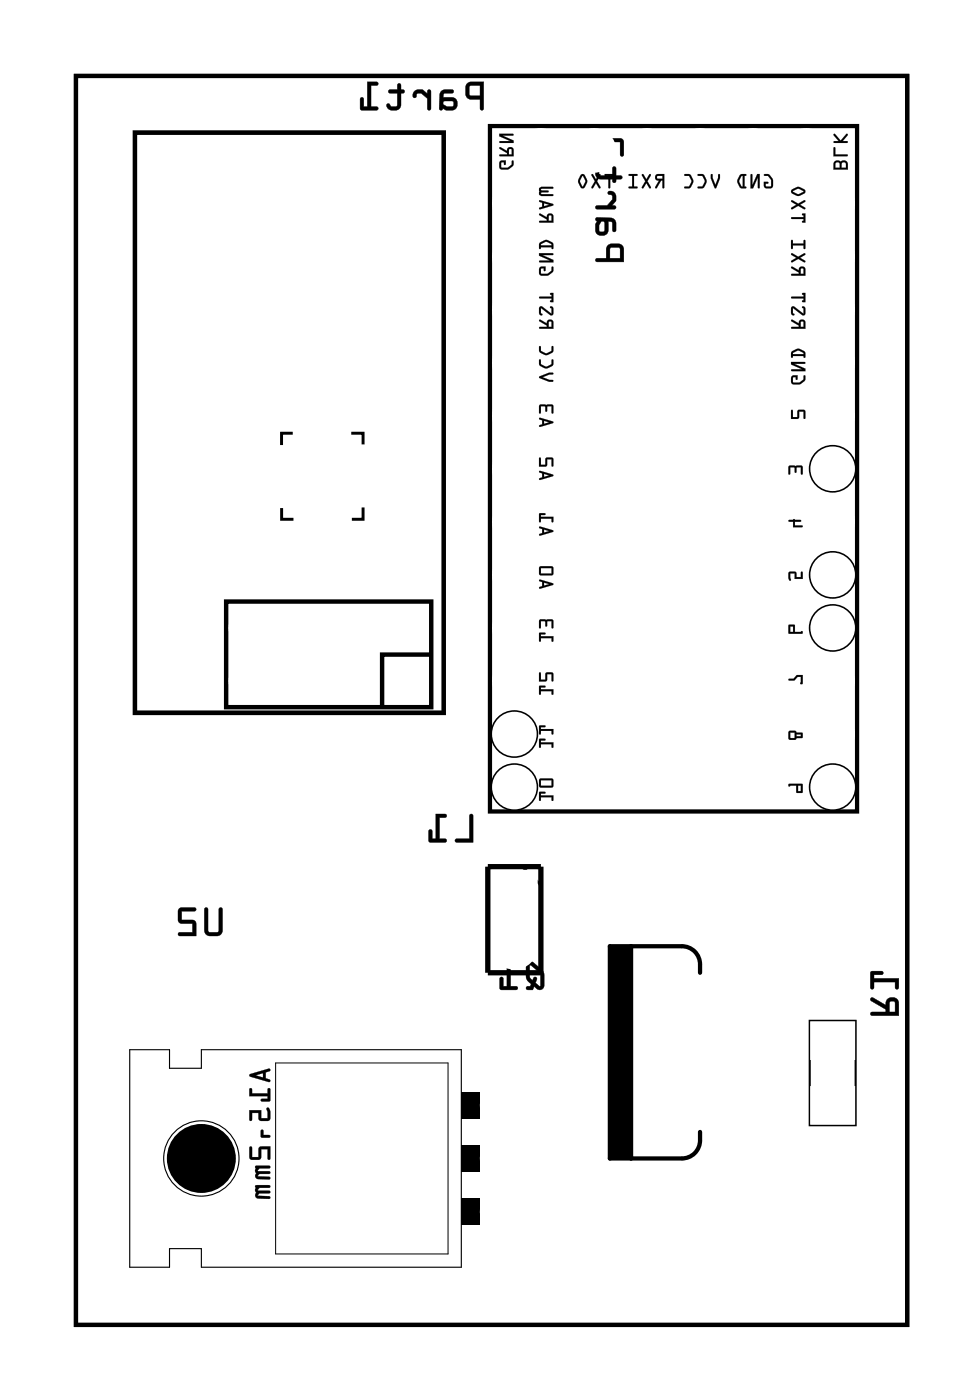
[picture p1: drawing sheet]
<svg xmlns="http://www.w3.org/2000/svg" width="47mm" height="67mm" viewBox="0 0 47 67" stroke-linecap="round" stroke-linejoin="round" font-family="sans-serif">
<path d="M3.6 3.6h39.8v59.8h-39.8zM23.5 6h17.5v32.9h-17.5zM30.2 45.3v10.2M33.5 46.6a.97 .97 0 0 0-.9-1.3h-3.4v10.2h3.4a.96 .96 0 0 0 .9-1.3" fill="none" stroke="#000" stroke-width=".2"/>
<g fill="#000">
<path d="M37.8 22.3h.6v.4h-.1v-.3h-.2v.2l-.1-.2h-.2v.3zM37.8 27.4h.3v.2h.2l.1-.2v.3h-.4v-.2h-.2l.1 .3h-.1zM37.9 19.6h.1v.4h.2v-.4h.3l.1 .4h-.1v-.3h-.2l-.1 .3-.3 .1zM37.8 24.9h.5v.1h-.2v.2h.3h-.4v-.2h-.2zM37.8 32.5h.2l.1-.2h.3v.4h-.1v-.3h-.1l-.2 .2h-.2zM22.1 57.4h.9v1.2h-.9zM22.1 54.8h.9v1.3h-.9zM22.1 52.3h.9v1.3h-.9zM29.2 45.3h1v10.2h-1z"/>
<path d="M6.4 6.2h15v28h-15zM6.6 6.5v27.5h14.5v-27.5z"/>
<path d="M22.4 4l-.1 .2v.4l.2 .1 .5 .1v.4l.1 .1 .1-1.4zM22.5 4.1h.5v.5h-.5zM21.1 4.4l-.1 .8 .6 .1a.31 .31 0 0 0 .3-.3 .31 .31 0 0 0-.3-.3h-.4v-.1l.1-.1h.4v-.2zM21.2 4.9l.5-.1v.3h-.3l-.2-.1zM19.8 4.4v.2a.1 .1 0 0 0 .1 .1 .1 .1 0 0 0 0-.1l.3-.1 .3 .2v.5l.1 .1v-1h-.1v.2l-.3-.2zM18.6 4.3v.2h.4v.5l-.2 .1-.2-.1h-.1a.35 .35 0 0 0 .4 .3 .35 .35 0 0 0 .3-.3v-.5l.2-.1-.2-.1v-.3h-.2v.3zM17.6 3.9v1.2h-.2v-.4h-.1l-.1 .5 .9 .1v-.2h-.3v-1h.3v-.1z"/>
<path d="M22.4 4l-.1 .2v.4l.2 .2h.5v.4a.1 .1 0 0 0 .1 .1 .1 .1 0 0 0 .1-.1v-1.3h-.6zM22.4 4l.8-.1-.1 1.4-.1-.1v-.4l-.5-.1-.2-.1zM22.5 4.1h.5v.5h-.5zM22.5 4.1v.5h.5v-.5zM21.1 4.4l-.1 .8a.09 .09 0 0 0 .1 .1 .09 .09 0 0 0 .1-.1l.4 .1a.32 .32 0 0 0 .3-.3 .32 .32 0 0 0-.3-.3h-.4l.1-.2h.3a.1 .1 0 0 0 .1-.1 .1 .1 0 0 0-.1-.1zM21.1 4.4l.6-.1v.2h-.4l-.1 .1v.1h.4a.31 .31 0 0 1 .3 .3 .31 .31 0 0 1-.3 .3l-.6-.1zM21.2 4.9h.5v.1l-.3 .1-.2-.1zM21.2 4.9v.1l.2 .1h.3v-.3zM19.8 4.4v.2a.11 .11 0 0 0 .1 .1 .11 .11 0 0 0 .1-.2h.2l.3 .2-.1 .5a.1 .1 0 0 0 .1 .1 .1 .1 0 0 0 .1-.1v-.8a.1 .1 0 0 0-.1-.1 .1 .1 0 0 0-.1 .1l.1 .1-.3-.2zM19.8 4.4l.4-.1 .3 .2v-.2h.1v.9h-.1v-.5l-.3-.2h-.2l-.2 .2zM18.6 4.3v.2h.4v.5l-.2 .1-.2-.1h-.1a.21 .21 0 0 0 0 .2 .21 .21 0 0 0 .3 .1h.2l.2-.2v-.6h.1a.1 .1 0 0 0 .1-.1 .1 .1 0 0 0-.1-.1h-.1v-.2a.1 .1 0 0 0-.1-.1 .1 .1 0 0 0-.1 .1v.2zM18.6 4.3h.4v-.2l.2-.1v.3l.2 .1-.2 .1v.5a.37 .37 0 0 1-.3 .3 .37 .37 0 0 1-.4-.2l.1-.1 .2 .1h.2v-.1v-.5h-.4zM17.6 3.9v1.2h-.2v-.4a.1 .1 0 0 0-.1 0 .1 .1 0 0 0-.1 0l.1 .6h.7a.1 .1 0 0 0 .1-.1 .1 .1 0 0 0-.1-.1h-.2v-1h.2a.1 .1 0 0 0 .1-.1 .1 .1 0 0 0-.1-.1zM17.6 3.9l.5 .1v.1h-.3v1h.3v.2l-.8-.1v-.5h.1v.4h.2z"/>
<path d="M23.9 7.7v.3l.1 .1a.43 .43 0 0 0 .6-.4h-.1v.2l-.2 .1h-.3v-.2h.1l.1 .1v-.2zM23.9 7.1l.4 .2-.4 .1v.1h.7v-.3a.16 .16 0 0 0-.2-.2 .16 .16 0 0 0-.1 .2zM24.4 7.1l.1 .1v.2h-.1zM23.9 6.4v.1l.5 .3h-.5h.7v-.1l-.5-.2h.4l.1-.1z"/>
<path d="M23.9 7.7v.3l.1 .1h.3l.3-.2-.1-.2v.2l-.2 .1h-.3v-.2h.1l.1 .1v-.2zM23.9 7.7h.3v.2l-.1-.1h-.1v.2h.3l.2-.1v-.2l.1 .2-.3 .2h-.3l-.1-.1zM23.9 7.1l.4 .2-.4 .1v.1h.7v-.3a.16 .16 0 0 0-.2-.2 .16 .16 0 0 0-.1 .2zM23.9 7.1l.4 .1a.16 .16 0 0 1 .1-.2 .16 .16 0 0 1 .2 .2v.3h-.7v-.1h.4v-.1zM24.4 7.1l.1 .1v.2h-.1zM24.4 7.1v.3h.1v-.2zM23.9 6.4v.1l.5 .3h-.5h.7v-.1l-.5-.2h.4l.1-.1zM23.9 6.4h.7l-.1 .1h-.4l.5 .2v.1h-.7h.5l-.5-.3z"/>
<path d="M25.8 10.2l.4 .3-.4 .1 .1 .1h.6v-.3a.16 .16 0 0 0-.2-.2 .16 .16 0 0 0-.1 .2zM26.3 10.3h.1v.3h-.1zM25.8 9.6l.2 .1v.2h-.2v.1l.7-.2zM26 9.7l.3 .1-.3 .1zM25.8 9v.3l.1 .1h.6l-.6-.1 .4-.1-.4-.1v-.1h.6v-.1z"/>
<path d="M25.8 10.2l.4 .3-.4 .1 .1 .1h.6v-.3a.16 .16 0 0 0-.2-.2 .16 .16 0 0 0-.1 .2zM25.8 10.2l.4 .2a.16 .16 0 0 1 .1-.2 .16 .16 0 0 1 .2 .2v.3h-.6l-.1-.1h.4v-.1zM26.3 10.3h.1v.3h-.1zM26.3 10.3v.3h.1v-.3zM25.8 9.6l.2 .1v.2h-.2v.1l.7-.2zM25.8 9.6l.7 .2-.6 .2h-.1l.2-.1v-.2zM26 9.7l.3 .1-.3 .1zM26 9.7v.2l.3-.1zM25.8 9v.3l.1 .1h.6v-.1h-.6l.4-.1-.4-.1v-.1h.6v-.1zM25.8 9h.7h-.6v.1l.4 .1-.4 .1 .6 .1h-.6l-.1-.1z"/>
<path d="M25.8 15.3l.4 .3-.4 .1h.1h.6v-.3a.16 .16 0 0 0-.2-.1 .16 .16 0 0 0-.1 .2zM26.3 15.4h.1v.3h-.1zM25.8 14.7v.3l.1 .1h.1l-.1-.3 .5 .3 .1-.1-.1-.3h-.1l.1 .3-.5-.3zM25.8 14.2l.1 .1h.5l-.1 .1 .2 .1v-.5l-.2 .1 .1 .1z"/>
<path d="M25.8 15.3l.4 .3-.4 .1h.1h.6v-.3a.16 .16 0 0 0-.2-.1 .16 .16 0 0 0-.1 .2zM25.8 15.3l.4 .2a.16 .16 0 0 1 .1-.2 .16 .16 0 0 1 .2 .1v.3h-.6h-.1h.4v-.1zM26.3 15.4h.1v.3h-.1zM26.3 15.4v.3h.1v-.3zM25.8 14.7v.3l.1 .1h.1l-.1-.3 .5 .3 .1-.1-.1-.3h-.1l.1 .3-.4-.3zM25.8 14.7h.1l.5 .3-.1-.3h.1l.1 .3-.2 .1-.4-.4 .1 .4h-.1zM25.8 14.2l.1 .1h.5l-.1 .1 .2 .1v-.5l-.2 .1 .1 .1zM25.8 14.2h.6l-.1-.1 .2-.1v.5l-.2-.1 .1-.1h-.5z"/>
<path d="M25.8 12.8v.3l.1 .1a.43 .43 0 0 0 .6-.4h-.1v.2l-.2 .1h-.3v-.2l.1-.1 .1 .2v-.2zM25.8 12.1v.1l.5 .3h-.4l-.1 .1h.7v-.2l-.5-.2h.5v-.1zM25.9 11.6v.3v-.1h.5l.1 .1v-.3a.4 .4 0 0 0-.6 0zM25.9 11.7l.3-.1 .2 .1z"/>
<path d="M25.8 12.8v.3l.1 .1h.3l.3-.2v-.2l-.1 .2-.2 .1h-.3v-.2l.1-.1 .1 .2v-.2zM25.8 12.8h.3v.2l-.1-.2-.1 .1v.2h.3l.2-.1 .1-.2v.2l-.3 .2h-.3l-.1-.1zM25.8 12.1v.1l.5 .3h-.4l-.1 .1h.7v-.2l-.5-.2h.5v-.1zM25.8 12.1h.7v.1h-.5l.5 .2v.2h-.7l.1-.1h.4l-.5-.3zM25.8 11.6v.3l.1-.1 .6 .1v-.3l-.3-.1zM25.9 11.6l.3-.1 .3 .1v.3l-.6-.1-.1 .1zM25.9 11.7l.3-.1 .2 .1zM25.9 11.7v.1h.5l-.2-.2z"/>
<path d="M25.8 18l.5 .3h.2l-.5-.2 .5-.2v-.1zM25.8 17.2a.31 .31 0 0 0 .4 .4l.3-.1v-.3h-.1v.2l-.2 .2-.3-.2v-.2zM25.8 16.6a.31 .31 0 0 0 .4 .4l.3-.2v-.2h-.1v.2l-.2 .1-.3-.1v-.2z"/>
<path d="M25.8 18l.5 .3h.2l-.5-.2 .5-.2v-.1zM25.8 18l.7-.2v.1l-.5 .2 .5 .2h-.2l-.5-.2zM25.8 17.2v.3l.3 .1h.1l.3-.1v-.3l-.1 .2-.2 .1-.3-.1v-.2zM25.8 17.2l.1 .2 .3 .2 .2-.2v-.2h.1l-.1 .3-.3 .1a.3 .3 0 0 1-.3-.4zM25.8 16.6v.2l.3 .2h.1l.3-.2v-.2l-.1 .2-.2 .1-.3-.1v-.2zM25.8 16.6l.1 .2 .3 .1 .2-.1v-.2h.1l-.1 .3-.3 .1a.3 .3 0 0 1-.3-.4z"/>
<path d="M29.1 11.7l-.1 .7h-.4l-.1 .1h1.4l-.1-.8h-.2zM29.2 11.9h.5v.5h-.5zM28.5 10.4l.1 .2-.1 .4a.31 .31 0 0 0 .3 .3 .31 .31 0 0 0 .3-.3v-.4h.1l.1 .1v.4h.2l-.1-.6-.2-.1zM28.8 10.6l.1 .1v.3v.1l-.2-.1zM29.1 9.2v.1l.2 .1v.1l-.2 .3h-.5l-.1 .2h.9l.1-.1-.2-.1 .2-.2a.33 .33 0 0 0 0-.3 .33 .33 0 0 0-.3-.1zM28.6 8l-.1 .3 .2 .3h.6l.1 .2 .1-.2 .3-.1-.1-.1h-.2l-.1-.4h-.1v.4h-.5l-.1-.3 .1-.2h-.1zM28.5 6.6v.9l.7-.1 .1-.6h.4v.6h.2v-.6l-.1-.2-.6 .1-.1 .6h-.4v-.6z"/>
<path d="M29.1 11.7l-.1 .7h-.4a.1 .1 0 0 0-.1 .1 .1 .1 0 0 0 .1 0h1.3v-.6l-.1-.2h-.2zM29.1 11.8l.2-.1 .5 .1 .1 .7h-1.4l.1-.1h.4zM29.2 11.9h.5v.5h-.5zM29.2 11.9v.5h.5v-.5zM28.5 10.4l.1 .2-.1 .4a.32 .32 0 0 0 .3 .3 .32 .32 0 0 0 .3-.3v-.4l.2 .1v.3a.1 .1 0 0 0 .1 .1 .1 .1 0 0 0 .1-.1v-.4l-.2-.2zM28.5 10.4h.7l.2 .1 .1 .5h-.2v-.3l-.1-.1h-.1v.4a.31 .31 0 0 1-.3 .3 .31 .31 0 0 1-.3-.3l.1-.4zM28.8 10.6l.1 .1v.3v.1l-.2-.1v-.2zM28.8 10.6l-.1 .2v.2l.2 .1h.1v-.4zM29.1 9.2v.1l.2 .1v.1l-.2 .3h-.5a.1 .1 0 0 0-.1 .1 .1 .1 0 0 0 .1 .1h.8a.1 .1 0 0 0 .1-.1 .1 .1 0 0 0-.1-.1h-.1l.2-.2a.33 .33 0 0 0 0-.3 .33 .33 0 0 0-.4-.2zM29.1 9.2h.1a.33 .33 0 0 1 .3 .4l-.2 .2 .2 .1-.1 .1h-.9l.1-.1 .5-.1 .2-.2v-.2l-.2-.1zM28.6 8l-.1 .3 .1 .2 .2 .1h.5v.1a.1 .1 0 0 0 .1 .1 .1 .1 0 0 0 .1-.1v-.1h.2a.1 .1 0 0 0 .1-.1 .1 .1 0 0 0-.1-.1h-.2v-.3a.1 .1 0 0 0-.1-.1 .1 .1 0 0 0-.1 .1v.3h-.5l-.1-.3 .1-.2h-.1zM28.6 8l.1-.1h.1l-.1 .2v.3h.1h.5v-.4h.1l.1 .4h.2l.1 .1-.3 .1-.1 .1-.1-.1h-.6l-.2-.3zM28.5 6.6v.9l.7-.1 .1-.6h.4v.6a.1 .1 0 0 0 .1 .1 .1 .1 0 0 0 .1-.1v-.6l-.1-.2-.7 .1v.6h-.4v-.6zM28.5 6.7h.2v.6h.4l.1-.6 .6-.1 .1 .2v.6h-.2v-.6h-.4l-.1 .6-.7 .1z"/>
<path d="M29 8.3v.2l.1-.1 .1 .6v-.6l.2 .1v-.2zM28.3 8.3l.2 .4-.2 .3h.1l.1-.2 .2 .2-.1-.3 .1-.3-.2 .2zM27.8 8.4l-.1 .3 .1 .3h.1l.2-.4-.1-.2zM27.9 8.4l.1 .3-.1 .2-.1-.2z"/>
<path d="M28.9 8.3l.1 .2 .1-.1v.6h.1v-.6l.2 .1v-.2zM29 8.3h.4v.2l-.2-.1v.6l-.1-.6-.1 .1zM28.3 8.3l.2 .4-.2 .3h.1l.1-.2 .2 .2-.1-.3 .2-.3h-.1l-.2 .2zM28.3 8.3l.2 .3 .2-.2-.1 .3 .1 .3-.2-.2-.1 .2h-.1l.2-.3zM27.8 8.4l-.1 .3 .1 .3h.1l.2-.4-.1-.2zM27.8 8.4h.2l.1 .2-.2 .4h-.1l-.1-.3zM27.9 8.4l.1 .3-.1 .2-.1-.2zM27.9 8.4l-.1 .3 .1 .2 .1-.2z"/>
<path d="M31.4 8.4a.16 .16 0 0 0 0 .2 .16 .16 0 0 0 .1 0l-.1 .4 .3-.4 .1 .4v-.7zM31.5 8.4h.2v.2h-.2zM30.7 8.3l.2 .4-.2 .3h.1l.1-.2 .2 .2-.1-.3 .2-.3h-.1l-.2 .2zM30.1 8.3l.2 .1v.5l-.2 .1h.4v-.1h-.1v-.5h.1z"/>
<path d="M31.4 8.4a.16 .16 0 0 0 0 .2 .16 .16 0 0 0 .1 0l-.1 .4 .3-.4 .1 .4v-.7zM31.4 8.4l.4-.1v.7l-.1-.4-.3 .4 .2-.4a.16 .16 0 0 1-.2 0 .16 .16 0 0 1 0-.2zM31.5 8.4h.2v.2l-.2-.1zM31.5 8.4v.2h.2v-.2zM30.7 8.3l.2 .4-.2 .3h.1l.1-.2 .2 .2-.1-.3 .2-.3h-.1l-.2 .2zM30.7 8.3l.2 .3 .2-.2h.1l-.2 .3 .1 .3-.2-.2-.1 .2h-.1l.2-.3zM30.1 8.3v.1h.2v.5l-.2 .1h.4v-.1h-.1v-.5h.1zM30.1 8.3l.4 .1h-.2v.5h.2v.1h-.4l.2-.1v-.5z"/>
<path d="M34 8.3v.2l.3 .5 .2-.6h-.1l-.1 .5-.2-.5zM33.4 8.3v.1h.2l.1 .3-.1 .2h-.2v.1a.31 .31 0 0 0 .4-.3l-.1-.3zM32.8 8.3v.1h.2l.1 .3-.1 .2h-.2v.1a.31 .31 0 0 0 .4-.3l-.2-.3z"/>
<path d="M34 8.3v.2l.3 .5 .2-.6h-.1l-.1 .5-.2-.5zM34 8.3l.3 .6 .1-.5h.1l-.2 .6-.3-.5zM33.4 8.3v.1h.2l.1 .3-.1 .2-.2 .1h.2l.2-.4-.1-.3zM33.4 8.3l.3 .1 .1 .3a.3 .3 0 0 1-.4 .3v-.1h.2l.1-.2-.1-.3zM32.8 8.3v.1h.2l.1 .3-.1 .2-.2 .1h.2l.2-.4-.2-.3zM32.8 8.3l.3 .1 .1 .3a.3 .3 0 0 1-.4 .3v-.1h.2l.1-.2-.1-.3z"/>
<path d="M36.6 8.3l.2 .1 .1 .2v.3h-.2v-.1l.1-.1h-.2v.3h.3l.1-.1a.43 .43 0 0 0-.4-.6zM35.9 8.3v.7h.2l.2-.5v.5l.1-.7h-.1l-.3 .6v-.5zM35.4 8.4a.41 .41 0 0 0 0 .6h.3l-.1-.1v-.5h.1zM35.5 8.4l.1 .5-.2-.2z"/>
<path d="M36.6 8.3l.3 .3v.3h-.2v-.1l.1-.1h-.2v.2l.3 .1 .1-.1v-.3l-.2-.3zM36.6 8.3h.2l.2 .3-.1 .4-.3-.1v-.2h.2l-.1 .1v.1h.2v-.3zM35.9 8.3v.7h.2l.2-.5v.5l.1-.7h-.1l-.3 .6v-.5zM35.9 8.3l.1 .1v.5l.3-.6h.1l-.1 .7v-.5l-.2 .5h-.2zM35.4 8.4l-.1 .4 .2 .2h.2l-.1-.6h.1zM35.4 8.4h.3h-.1l.1 .6h-.2l-.2-.2zM35.5 8.4l.1 .5-.2-.2zM35.5 8.4l-.1 .3 .2 .2v-.5z"/>
<path d="M37.9 15.3l.3 .3-.3 .1h.7v-.3a.16 .16 0 0 0-.2-.1 .16 .16 0 0 0-.2 .2zM38.3 15.4h.2v.3h-.2zM37.9 14.7v.3v.1h.1v-.3l.4 .3 .2-.1-.1-.3h-.1l.1 .3-.5-.3zM37.9 14.2v.1h.6l-.1 .1 .2 .1v-.5l-.2 .1 .1 .1z"/>
<path d="M37.9 15.3l.3 .3-.3 .1h.7v-.3a.16 .16 0 0 0-.2-.1 .16 .16 0 0 0-.2 .2zM37.9 15.3l.4 .2a.16 .16 0 0 1 .1-.2 .16 .16 0 0 1 .2 .1v.3h-.7h.4v-.1zM38.4 15.4h.1v.3h-.2zM38.3 15.4v.3h.2v-.3zM37.9 14.7v.3v.1h.1v-.3l.4 .3 .2-.1-.1-.3h-.1l.1 .3-.5-.3zM37.9 14.7h.1l.5 .3-.1-.3h.1v.3l-.1 .1-.4-.4v.4h-.1zM37.9 14.2v.1h.6l-.1 .1 .2 .1v-.5l-.2 .1 .1 .1zM37.9 14.2h.6l-.1-.1 .2-.1v.5l-.2-.1 .1-.1h-.6z"/>
<path d="M37.9 12.8l.3 .2-.3 .1v.1h.7v-.3a.16 .16 0 0 0-.2-.1 .16 .16 0 0 0-.2 .1zM38.3 12.9h.2v.2h-.2zM37.9 12.1l.2 .2-.2 .2v.1l.3-.2 .4 .1-.3-.2 .2-.1v-.1l-.3 .2zM37.9 11.5v.4l.1-.2h.5v.2h.1l-.1-.4v.2h-.5z"/>
<path d="M37.9 12.8l.3 .2-.3 .1v.1h.7v-.3a.16 .16 0 0 0-.2-.1 .16 .16 0 0 0-.2 .1zM37.9 12.8l.4 .2a.16 .16 0 0 1 .1-.2 .16 .16 0 0 1 .2 .1v.3h-.7v-.1h.4v-.1zM38.4 12.9h.1v.2h-.2zM38.3 12.9v.2h.2v-.2zM37.9 12.1l.2 .2-.2 .2v.1l.3-.2 .4 .1-.3-.2 .2-.1v-.1l-.3 .2zM37.9 12.1l.3 .2 .3-.2v.1l-.2 .1 .3 .2-.4-.1-.3 .2v-.1l.2-.2zM37.9 11.5v.4l.1-.2h.5v.2h.1l-.1-.4v.2h-.5v-.2zM37.9 11.5l.1 .2h.5v-.2l.1 .4h-.1v-.2h-.5l-.1 .2z"/>
<path d="M37.9 18v.3l.1 .1a.43 .43 0 0 0 .6-.4h-.1v.2l-.2 .1h-.3v-.2h.1l.1 .1v-.2zM37.9 17.3v.1l.5 .3h-.5v.1h.7v-.1l-.6-.3h.5v-.1zM37.9 16.8v.3l.1-.1h.5v.1v-.2a.4 .4 0 0 0-.6-.1zM38 16.9l.2-.1 .3 .2z"/>
<path d="M37.9 18v.3l.1 .1h.3l.3-.2-.1-.2v.2l-.2 .1h-.3v-.2h.1l.1 .1v-.2zM37.9 18h.3v.2l-.1-.1h-.1v.2h.3l.2-.1v-.2v.2l-.2 .2h-.3l-.1-.1zM37.9 17.3v.2l.5 .2h-.5v.1h.7v-.2l-.6-.2h.5v-.1zM37.9 17.3h.6v.1h-.5l.6 .3v.1h-.7v-.1h.5l-.5-.3zM37.9 16.8v.3l.1-.1 .6 .1-.1-.2-.2-.2zM37.9 16.8l.4-.1 .2 .2 .1 .2-.6-.1-.1 .1zM38 16.9l.2-.1 .3 .2zM38 16.9v.1h.5l-.3-.2z"/>
<path d="M37.9 10.4v.1h.6l-.1 .1 .2 .1v-.5h-.2l.1 .2zM37.9 9.6l.2 .2-.2 .1v.1l.3-.1 .4 .1-.3-.2 .2-.1v-.1l-.3 .2zM37.9 9.1v.2l.3 .1 .4-.2-.1-.1-.2-.1zM38 9.2l.2-.2 .3 .2-.3 .1z"/>
<path d="M37.9 10.4v.1h.6l-.1 .1 .2 .1v-.5h-.2l.1 .2zM37.9 10.4h.6l-.1-.1 .2-.1v.5l-.2-.1 .1-.1h-.6zM37.9 9.6l.2 .2-.2 .1v.1l.3-.1 .4 .1-.3-.2 .2-.1v-.1l-.3 .2zM37.9 9.6l.3 .2 .3-.2v.1l-.2 .1 .3 .2-.4-.2-.3 .2v-.1l.2-.1zM37.9 9.1v.2l.3 .1 .4-.2-.1-.1-.2-.2zM37.9 9.1l.4-.1 .2 .1 .1 .1-.4 .2-.3-.2zM38 9.1l.2-.1 .3 .2-.3 .1zM38 9.1l.2 .2 .3-.1-.3-.2z"/>
<path d="M40 7.7l-.1 .4h.7v-.3l-.1-.1zM40 7.8h.2v.2h-.2zM40.3 7.8h.2v.2h-.2zM39.9 7.1v.4h.7l-.6-.1v-.3zM39.9 6.4l.3 .4h-.3h.7h-.3l.3-.4-.4 .3z"/>
<path d="M40 7.7l-.1 .4h.7v-.3l-.1-.1zM40 7.7h.2a.2 .2 0 0 1 .3 0 .2 .2 0 0 1 .1 .2v.2h-.7zM40 7.8h.2v.2h-.2zM40 7.8v.2h.2v-.2zM40.3 7.8h.2v.2h-.2zM40.3 7.8v.2h.2v-.2zM39.9 7.1v.4h.7l-.1-.1h-.5v-.3zM39.9 7.1h.1v.3l.6 .1h-.7zM39.9 6.4l.3 .4h-.3h.7h-.3l.3-.4-.4 .3zM39.9 6.4l.3 .3 .4-.3-.3 .4h.3h-.7h.3z"/>
<path d="M3.6 3.6v59.8h39.8v-59.8zM3.6 3.6h39.8v59.8h-39.8z"/>
<path d="M25.8 20l.2 .1v.2l-.2 .1 .7-.2zM26 20.1l.3 .1-.3 .1zM25.8 19.4v.4l.1-.3h.2l.1 .2v-.2h.2v.3h.1l-.1-.4z"/>
<path d="M25.8 22.6l.2 .1v.2h-.2v.1l.7-.2zM26 22.7l.3 .1h-.3zM25.8 21.9v.4h.4v-.3h.2v.3h.1l-.1-.4h-.3v.4h-.2v-.4z"/>
<path d="M25.8 25.2l.2 .1v.2l-.2 .1 .7-.2zM26 25.4h.3l-.3 .1zM25.8 24.6v.4l.1-.2h.5v.2h.1v-.3h-.6l.2-.1z"/>
<path d="M25.8 27.8l.2 .1v.2h-.2v.1l.7-.2zM26 27.9l.3 .1h-.3zM25.8 27.1l.1 .4h.6l-.1-.4zM25.9 27.2h.5v.3h-.5z"/>
<path d="M25.8 30.3v.4l.1-.1h.5v.1h.1v-.2h-.6v-.1l.2-.1zM25.8 29.7v.4l.1-.4 .2 .1 .1 .2v-.2l.2-.1v.4h.1l-.1-.4z"/>
<path d="M25.8 30.3v.4l.1-.1h.5v.1h.1v-.2h-.6v-.1l.2-.1zM25.8 30.3h.3l-.2 .1v.1h.6v.2h-.1v-.2h-.5l-.1 .2zM25.8 29.7v.4l.1-.4 .2 .1 .1 .2v-.2l.2-.1v.4h.1l-.1-.4zM25.8 29.7h.6l.1 .4h-.1v-.4h-.2v.3l-.1-.3h-.2l-.1 .4z"/>
<path d="M25.8 32.8v.5l.1-.2h.5v.1h.1v-.2h-.6v-.1h.2zM25.8 32.2v.4h.4v-.3h.2v.3h.1l-.1-.4h-.3v.3h-.2v-.3z"/>
<path d="M25.8 32.8v.5l.1-.2h.5v.1h.1v-.2h-.6v-.1h.2zM25.8 32.8l.3 .1h-.2v.1h.6v.2h-.1v-.1h-.5l-.1 .2zM25.8 32.2v.4h.4v-.3h.2v.3h.1l-.1-.4h-.3v.3h-.2v-.3zM25.8 32.2h.1v.3h.2v-.3h.3l.1 .4h-.1v-.3h-.2v.3h-.4z"/>
<path d="M25.8 35.4v.4l.1-.2h.5v.2h.1v-.3h-.6l.2-.1zM25.8 34.7v.5l.1-.2h.5v.1h.1v-.2h-.6v-.1h.2z"/>
<path d="M25.8 35.4v.4l.1-.2h.5v.2h.1v-.3h-.6l.2-.1zM25.8 35.4h.3l-.2 .1h.6v.3h-.1v-.2h-.5l-.1 .2zM25.8 34.7v.5l.1-.2h.5v.1h.1v-.2h-.6v-.1h.2zM25.8 34.7l.3 .1h-.2v.1h.6v.2h-.1v-.1h-.5l-.1 .2z"/>
<path d="M25.8 37.9v.4l.1-.1h.5v.1h.1v-.2h-.6v-.1l.2-.1zM25.8 37.3l.1 .4h.6l-.1-.4zM25.9 37.4h.5v.2h-.5z"/>
<path d="M25.8 37.9v.4l.1-.1h.5v.1h.1v-.2h-.6v-.1l.2-.1zM25.8 37.9h.3l-.2 .1v.1h.6v.2h-.1v-.1h-.5l-.1 .1zM25.8 37.3l.1 .4h.6l-.1-.4zM25.8 37.3h.6l.1 .4h-.6zM25.9 37.4h.5v.2h-.5zM25.9 37.4v.2h.5v-.2z"/>
<path d="M25.8 20l.2 .1v.2l-.2 .1 .7-.2zM25.8 20l.7 .2-.6 .2h-.1l.2-.1v-.2zM26 20.1l.3 .1-.3 .1zM26 20.1v.2l.3-.1zM25.8 19.4v.4l.1-.3h.2l.1 .2v-.2h.2v.3h.1l-.1-.4zM25.8 19.4h.6l.1 .4h-.1v-.4l-.2 .1v.2l-.1-.2-.2-.1-.1 .4z"/>
<path d="M25.8 22.5l.2 .2v.2h-.2v.1l.7-.2zM25.8 22.6l.7 .2-.6 .2-.1-.1h.2v-.2zM26 22.7l.3 .1h-.3zM26 22.7v.1h.3zM25.8 21.9v.4h.4v-.3h.2v.3h.1l-.1-.4h-.3v.4h-.2v-.4zM25.8 21.9h.1v.4h.2v-.4h.3l.1 .4h-.1v-.3h-.2v.3h-.4z"/>
<path d="M25.8 25.2l.2 .1v.2l-.2 .1 .7-.2zM25.8 25.2l.7 .2-.6 .2h-.1l.2-.1v-.2zM26 25.4h.3l-.3 .1zM26 25.3v.2l.3-.1zM25.8 24.6v.4l.1-.2h.5v.2h.1v-.3h-.6l.2-.1zM25.8 24.6h.3l-.2 .1h.6v.3h-.1v-.2h-.5l-.1 .2z"/>
<path d="M25.8 27.8l.2 .1v.2h-.2v.1l.7-.2zM25.8 27.8l.7 .2-.6 .2-.1-.1h.2v-.2zM26 27.9l.3 .1h-.3zM26 27.9v.1h.3zM25.8 27.1l.1 .4h.6l-.1-.4zM25.8 27.1h.6l.1 .4h-.6zM25.9 27.2h.5v.3h-.5zM25.9 27.2v.3h.5v-.3z"/>
<path d="M37.8 29.9v.4h.6v-.1l-.3 .1-.1-.4zM37.8 30h.2v.3h-.2z"/>
<path d="M37.8 29.9v.4h.6v-.1l-.3 .1-.1-.4zM37.8 29.9h.2l.1 .4 .3-.1v.1h-.6zM37.8 30h.2v.3h-.2zM37.8 30v.3h.2v-.3z"/>
<path d="M37.8 22.3v.4v-.3h.2l.1 .2 .1-.2h.1v.3h.1v-.4zM37.8 22.3h.6v.4l-.1-.3h-.2v.2l-.1-.2h-.2v.3z"/>
<path d="M37.8 27.4v.4h.1l-.1-.3h.2v.2h.4v-.3l-.1 .2h-.2v-.2zM37.8 27.4h.3v.2h.2l.1-.2v.3h-.4v-.2h-.2l.1 .3h-.1z"/>
<path d="M37.8 35v.4l.6-.1v-.2zM37.8 35.1h.2v.2h-.2zM38.1 35.2h.2h-.2z"/>
<path d="M37.8 35v.4l.6-.1v-.2zM37.8 35l.6 .1v.2l-.6 .1zM37.8 35.1h.2v.2h-.2zM37.8 35.1v.2h.2v-.2zM38.1 35.2h.2h-.2zM38.1 35.2v.1h.2v-.1z"/>
<path d="M37.9 19.6v.5l.3-.1 .1-.3h.2v.3h.1l-.1-.4h-.3v.4h-.2v-.4zM37.9 19.6h.1v.4h.2v-.4h.3l.1 .4h-.1v-.3h-.2l-.1 .3-.3 .1z"/>
<path d="M37.8 24.9v.1h.2v.2h.4h-.3v-.2h.2v-.1zM37.8 24.9h.5v.1h-.2v.2h.3h-.4v-.2z"/>
<path d="M37.8 37.5v.2l.3-.1v.4l.3-.1v-.4zM38.2 37.6h.1v.3h-.1z"/>
<path d="M37.8 37.5v.2l.3-.1v.4l.3-.1v-.4zM37.8 37.5h.6v.4l-.3 .1v-.4l-.3 .1zM38.2 37.6h.1v.3h-.1zM38.2 37.6v.3h.1v-.3z"/>
<path d="M37.8 32.5v.1h.2l.2-.2h.1v.3h.1v-.4h-.3l-.1 .2zM37.8 32.5h.2l.1-.2h.3v.4h-.1v-.3h-.1l-.2 .2z"/>
<path d="M9.8 43.5v1.1l.1 .2h.6l.2-.3-.1-1h-.1v1.1h-.5v-.1v-1zM8.6 43.5l-.1 .6 .2 .1h.5v.4h-.6l-.1 .2h.9l-.1-.7-.6-.1v-.4h.6l.1-.1z"/>
<path d="M9.8 43.5v1l.1 .2 .1 .1h.5l.1-.1 .1-1.2a.1 .1 0 0 0-.1-.1 .1 .1 0 0 0-.1 .1v1.1h-.5v-.1v-1zM9.8 43.5h.1l.1 1v.1h.5v-1.1h.1v1l-.1 .3h-.5l-.2-.2zM8.6 43.5v.7h.6v.4h-.6a.1 .1 0 0 0-.1 .1 .1 .1 0 0 0 .1 .1h.8l-.1-.7-.6-.1v-.4h.6a.1 .1 0 0 0 .1-.1 .1 .1 0 0 0-.1-.1zM8.6 43.5h.8l-.1 .1h-.6v.5h.6l.1 .7h-.9l.1-.2h.6v-.4h-.5l-.2-.1z"/>
<path d="M11.9 51.4l.1 .2 .9 .2-.2-.2v-.3h.2v-.1zM12 51.4l.9-.2v.1h-.2v.3l.2 .2-.9-.3zM12.2 51.5l.4-.1v.2zM12.2 51.5l.4 .1v-.2zM12 52.1l-.1 .4h.9v.1h-.3v.1h.4v-.6h-.1v.3h-.7v-.3zM12 52.1h.1v.3h.7v-.3h.1v.6h-.4v-.1h.3v-.1h-.9zM11.9 53.1l.1 .6 .1-.1v-.3h.3l.1 .4h.3l.1-.1v-.6l-.1 .1v.4h-.3v-.4zM11.9 53.2h.6v.3h.3v-.4a.11 .11 0 0 1 .1 0 .11 .11 0 0 1 0 .1v.5h-.4l-.1-.4h-.3l-.1 .4zM12.5 54.1v.4h.4v-.2h-.3v-.2zM12.5 54.1h.1v.2l.3 .1h-.4zM12 54.9l-.1 .5 .1 .1h.5v-.5h.3v.5h.1v-.6h-.5v.5h-.3v-.5zM12 54.9h.1v.5h.3v-.5h.5v.6h-.1v-.5h-.3v.5h-.5l-.1-.1zM12.2 55.8l.1 .4a.15 .15 0 0 0-.1 .1 .15 .15 0 0 0 .2 .2h.5v-.2h-.6l.1-.1h.5v-.1l-.6-.1 .1-.1h.5v-.1zM12.2 55.8l.7 .1h-.5l-.1 .1 .6 .1v.1h-.5l-.1 .1h.6v.1h-.5a.15 .15 0 0 1-.2-.1 .15 .15 0 0 1 .1-.1zM12.2 56.8l.1 .3a.15 .15 0 0 0-.1 .2 .15 .15 0 0 0 .2 .1h.5v-.1l-.6-.1 .1-.1h.5v-.1h-.6l.1-.1h.5v-.1zM12.2 56.8h.7v.1h-.5l-.1 .1h.6v.1h-.5l-.1 .1 .6 .1v.1h-.5a.15 .15 0 0 1-.2-.1 .15 .15 0 0 1 .1-.2z"/>
<path d="M12 51.4v.1l.9 .3-.2-.2v-.3h.2v-.1zM12.2 51.5l.4-.1v.2zM12 52.1l-.1 .4h.9v.1h-.3v.1h.4v-.6h-.1v.3h-.7v-.3zM11.9 53.2l.1 .5 .1-.4h.3l.1 .4h.4v-.5a.11 .11 0 0 0 0-.1 .11 .11 0 0 0-.1 0v.4h-.3v-.3zM12.5 54.1v.4h.4v-.2h-.3v-.2zM12 54.9l-.1 .5 .1 .1h.5v-.5h.3v.5h.1v-.6h-.5v.5h-.3v-.5zM12.2 55.8l.1 .6 .6 .1v-.2h-.6l.1-.1h.5v-.1l-.6-.1 .1-.1h.5v-.1zM12.2 56.8l.1 .5 .6 .1v-.1l-.6-.1 .1-.1h.5v-.1h-.6l.1-.1h.5v-.1z"/>
<path d="M22.5 39v1.2h-.7v.1h.9v-1.2zM20.9 39v1.2h-.2v-.4l-.1-.1-.1 .6h.8v-.1h-.3v-1.1h.3l.1-.1z"/>
<path d="M22.5 39v1.2l-.6-.1a.1 .1 0 0 0-.1 .1 .1 .1 0 0 0 .1 .1h.8v-1.2zM22.5 39l.1 .1 .1 1.2h-.9v-.1h.7zM20.9 39v1.2h-.2v-.4a.1 .1 0 0 0-.1-.1 .1 .1 0 0 0-.1 .1v.5h.8a.1 .1 0 0 0 .1-.1 .1 .1 0 0 0-.1-.1l-.3 .1v-1.1l.3 .1a.1 .1 0 0 0 .1-.1 .1 .1 0 0 0-.1-.1zM20.9 39h.5l-.1 .1h-.3v1.1h.3v.1h-.8l.1-.6 .1 .1v.4h.2z"/>
<path d="M25.2 46.1v.7l.2 .3-.2 .2 .3 .1 .1-.2 .2 .2 .2-.1a.91 .91 0 0 0-.6-1.3zM25.4 46.2l.5 .4v.6l-.3-.1 .1-.2a.11 .11 0 0 0-.1-.1 .11 .11 0 0 0-.1 .1l-.1-.1zM24.3 46v1.2h-.2v-.4h-.1l-.1 .5 .8 .1v-.2h-.3v-1h.3l.1-.1z"/>
<path d="M25.2 46.1v.7l.2 .3v.1h-.1a.1 .1 0 0 0-.1 .1 .1 .1 0 0 0 .1 .1h.2l.1-.2 .2 .2 .2-.1a.92 .92 0 0 0-.5-1.2l-.1-.1zM25.3 46.1h.2l.4 .3a.97 .97 0 0 1 .1 .9l-.2 .1-.2-.2-.1 .2-.3-.1 .2-.2-.2-.3zM25.4 46.2l.5 .4-.1 .6-.2-.1 .1-.2a.11 .11 0 0 0-.1-.1 .11 .11 0 0 0-.1 .1l-.1-.1zM25.4 46.2v.5a.14 .14 0 0 0 0 .2 .14 .14 0 0 0 .2-.1l.1 .1-.1 .2 .3 .1v-.6zM24.3 46v1.2h-.2v-.3a.1 .1 0 0 0-.1-.1 .1 .1 0 0 0-.1 .1v.5h.8a.1 .1 0 0 0 .1-.1 .1 .1 0 0 0-.1-.1h-.3v-1h.3a.1 .1 0 0 0 .1-.1 .1 .1 0 0 0-.1-.1zM24.3 46l.5 .1-.1 .1h-.3v1h.3v.2l-.8-.1 .1-.5h.1v.4h.2z"/>
<path d="M41.7 47.8v.1l.7 .4v.1l-.7 .1v.1h.1h1.2v-.6a.31 .31 0 0 0-.3-.2 .31 .31 0 0 0-.3 .3zM42.6 48h.2l.1 .4h-.3zM41.7 46.5v.9l.1-.1v-.3h1.1v.3h.1v-.5h-1.2v-.1h.4l.1-.2z"/>
<path d="M41.7 47.8v.1l.7 .4v.1h-.6a.1 .1 0 0 0-.1 .1 .1 .1 0 0 0 .1 .1h1.2v-.6a.32 .32 0 0 0-.3-.3 .32 .32 0 0 0-.3 .4l-.6-.3zM41.7 47.8h.1l.6 .3a.31 .31 0 0 1 .3-.3 .31 .31 0 0 1 .3 .2v.6h-1.2h-.1v-.1h.7v-.2l-.7-.4zM42.6 48h.2l.1 .4h-.3zM42.6 48v.5h.3v-.5zM41.7 46.5v.8a.1 .1 0 0 0 .1 .1 .1 .1 0 0 0 .1-.1l-.1-.3h1.1l-.1 .3a.1 .1 0 0 0 .1 .1 .1 .1 0 0 0 .1-.1v-.5h-1.2v-.1h.4a.1 .1 0 0 0 .1-.1 .1 .1 0 0 0-.1-.1zM41.7 46.5l.6 .1-.1 .1h-.4v.2l1.2-.1v.5h-.1v-.3h-1.1v.3h-.1z"/>
</g>
<g fill="none" stroke="#000" stroke-width=".25">
<path d="M23.4 41.5h2.5v5.1h-2.5z"/>
<circle cx="24.6" cy="35.1" r="1.02"/>
<circle cx="24.6" cy="37.7" r="1.02"/>
<circle cx="39.9" cy="37.7" r="1.02"/>
<circle cx="39.9" cy="30.1" r="1.02"/>
<circle cx="39.9" cy="27.5" r="1.02"/>
<circle cx="39.9" cy="22.4" r="1.02"/>
</g>
<g fill="none" stroke="#000" stroke-width=".05">
<path d="M6.2 50.3h1.9v.8h1.5v-.8h12.5v10.4h-12.5v-.9h-1.5v.9h-1.9zM13.2 50.9h8.3v9.1h-8.3z"/>
<circle cx="9.6" cy="55.5" r="1.8"/>
</g>
<path d="M10.8 28.8h9.8v5.1h-9.8zM20.6 31.3h-2.3v2.6" fill="none" stroke="#000" stroke-width=".21"/>
<path d="M13.5 24.3v.6h.5M14 20.7h-.5v.6M16.8 20.7h.6v.6M17.4 24.3v.6h-.6" fill="none" stroke="#000" stroke-width=".14"/>
<path d="M38.8 48.9h2.2v5h-2.2z" fill="none" stroke="#000" stroke-width=".1"/>
<path d="M25 41.5l.9 .9" fill="none" stroke="#000" stroke-width=".13"/>
<circle cx="25.9" cy="7.2" r=".72" fill="#fff"/>
<circle cx="25.9" cy="7.2" r=".72" fill="none" stroke="#fff" stroke-width=".69" stroke-linecap="butt"/>
<circle cx="28.4" cy="7.2" r=".72" fill="#fff"/>
<circle cx="28.4" cy="7.2" r=".72" fill="none" stroke="#fff" stroke-width=".69" stroke-linecap="butt"/>
<circle cx="31" cy="7.2" r=".72" fill="#fff"/>
<circle cx="31" cy="7.2" r=".72" fill="none" stroke="#fff" stroke-width=".69" stroke-linecap="butt"/>
<circle cx="33.5" cy="7.2" r=".72" fill="#fff"/>
<circle cx="33.5" cy="7.2" r=".72" fill="none" stroke="#fff" stroke-width=".69" stroke-linecap="butt"/>
<circle cx="36.1" cy="7.2" r=".72" fill="#fff"/>
<circle cx="36.1" cy="7.2" r=".72" fill="none" stroke="#fff" stroke-width=".69" stroke-linecap="butt"/>
<circle cx="38.6" cy="7.2" r=".72" fill="#fff"/>
<circle cx="38.6" cy="7.2" r=".72" fill="none" stroke="#fff" stroke-width=".69" stroke-linecap="butt"/>
<circle cx="24.6" cy="9.7" r=".72" fill="#fff"/>
<circle cx="24.6" cy="9.7" r=".72" fill="none" stroke="#fff" stroke-width=".69" stroke-linecap="butt"/>
<circle cx="24.6" cy="12.3" r=".72" fill="#fff"/>
<circle cx="24.6" cy="12.3" r=".72" fill="none" stroke="#fff" stroke-width=".69" stroke-linecap="butt"/>
<circle cx="24.6" cy="14.8" r=".72" fill="#fff"/>
<circle cx="24.6" cy="14.8" r=".72" fill="none" stroke="#fff" stroke-width=".69" stroke-linecap="butt"/>
<circle cx="24.6" cy="17.4" r=".72" fill="#fff"/>
<circle cx="24.6" cy="17.4" r=".72" fill="none" stroke="#fff" stroke-width=".69" stroke-linecap="butt"/>
<circle cx="24.6" cy="19.9" r=".72" fill="#fff"/>
<circle cx="24.6" cy="19.9" r=".72" fill="none" stroke="#fff" stroke-width=".69" stroke-linecap="butt"/>
<circle cx="27.5" cy="18.5" r=".72" fill="#fff"/>
<circle cx="27.5" cy="18.5" r=".72" fill="none" stroke="#fff" stroke-width=".69" stroke-linecap="butt"/>
<circle cx="27.5" cy="21" r=".72" fill="#fff"/>
<circle cx="27.5" cy="21" r=".72" fill="none" stroke="#fff" stroke-width=".69" stroke-linecap="butt"/>
<circle cx="24.6" cy="22.4" r=".72" fill="#fff"/>
<circle cx="24.6" cy="22.4" r=".72" fill="none" stroke="#fff" stroke-width=".69" stroke-linecap="butt"/>
<circle cx="24.6" cy="25" r=".72" fill="#fff"/>
<circle cx="24.6" cy="25" r=".72" fill="none" stroke="#fff" stroke-width=".69" stroke-linecap="butt"/>
<circle cx="24.6" cy="27.5" r=".72" fill="#fff"/>
<circle cx="24.6" cy="27.5" r=".72" fill="none" stroke="#fff" stroke-width=".69" stroke-linecap="butt"/>
<circle cx="24.6" cy="30.1" r=".72" fill="#fff"/>
<circle cx="24.6" cy="30.1" r=".72" fill="none" stroke="#fff" stroke-width=".69" stroke-linecap="butt"/>
<circle cx="24.6" cy="32.6" r=".72" fill="#fff"/>
<circle cx="24.6" cy="32.6" r=".72" fill="none" stroke="#fff" stroke-width=".69" stroke-linecap="butt"/>
<circle cx="24.6" cy="35.1" r=".72" fill="#fff"/>
<circle cx="24.6" cy="35.1" r=".72" fill="none" stroke="#fff" stroke-width=".69" stroke-linecap="butt"/>
<circle cx="24.6" cy="37.7" r=".72" fill="#fff"/>
<circle cx="24.6" cy="37.7" r=".72" fill="none" stroke="#fff" stroke-width=".69" stroke-linecap="butt"/>
<circle cx="39.9" cy="37.7" r=".72" fill="#fff"/>
<circle cx="39.9" cy="37.7" r=".72" fill="none" stroke="#fff" stroke-width=".69" stroke-linecap="butt"/>
<circle cx="39.9" cy="35.1" r=".72" fill="#fff"/>
<circle cx="39.9" cy="35.1" r=".72" fill="none" stroke="#fff" stroke-width=".69" stroke-linecap="butt"/>
<circle cx="39.9" cy="32.6" r=".72" fill="#fff"/>
<circle cx="39.9" cy="32.6" r=".72" fill="none" stroke="#fff" stroke-width=".69" stroke-linecap="butt"/>
<circle cx="39.9" cy="30.1" r=".72" fill="#fff"/>
<circle cx="39.9" cy="30.1" r=".72" fill="none" stroke="#fff" stroke-width=".69" stroke-linecap="butt"/>
<circle cx="39.9" cy="27.5" r=".72" fill="#fff"/>
<circle cx="39.9" cy="27.5" r=".72" fill="none" stroke="#fff" stroke-width=".69" stroke-linecap="butt"/>
<circle cx="39.9" cy="25" r=".72" fill="#fff"/>
<circle cx="39.9" cy="25" r=".72" fill="none" stroke="#fff" stroke-width=".69" stroke-linecap="butt"/>
<circle cx="39.9" cy="22.4" r=".72" fill="#fff"/>
<circle cx="39.9" cy="22.4" r=".72" fill="none" stroke="#fff" stroke-width=".69" stroke-linecap="butt"/>
<circle cx="39.9" cy="19.9" r=".72" fill="#fff"/>
<circle cx="39.9" cy="19.9" r=".72" fill="none" stroke="#fff" stroke-width=".69" stroke-linecap="butt"/>
<circle cx="39.9" cy="17.4" r=".72" fill="#fff"/>
<circle cx="39.9" cy="17.4" r=".72" fill="none" stroke="#fff" stroke-width=".69" stroke-linecap="butt"/>
<circle cx="39.9" cy="14.8" r=".72" fill="#fff"/>
<circle cx="39.9" cy="14.8" r=".72" fill="none" stroke="#fff" stroke-width=".69" stroke-linecap="butt"/>
<circle cx="39.9" cy="12.3" r=".72" fill="#fff"/>
<circle cx="39.9" cy="12.3" r=".72" fill="none" stroke="#fff" stroke-width=".69" stroke-linecap="butt"/>
<circle cx="39.9" cy="9.7" r=".72" fill="#fff"/>
<circle cx="39.9" cy="9.7" r=".72" fill="none" stroke="#fff" stroke-width=".69" stroke-linecap="butt"/>
<circle cx="24.6" cy="52.9" r=".64" fill="#fff"/>
<circle cx="24.6" cy="52.9" r=".64" fill="none" stroke="#fff" stroke-width=".34"/>
<path d="M23.3 52.4a.76 .76 0 0 0-.1 .8 .76 .76 0 0 0 .7 .5h1.5a.76 .76 0 0 0 .7-.8 .76 .76 0 0 0-.7-.7h-1.5zM24.1 52.9a.51 .51 0 0 1 1 0 .51 .51 0 0 1-1 0z" fill="#fff"/>
<g fill="none" stroke="#fff" stroke-width=".25">
<path d="M23.3 52.4l.6-.2h1.5a.76 .76 0 0 1 .7 .7 .76 .76 0 0 1-.7 .8h-1.5a.76 .76 0 0 1-.7-.5 .76 .76 0 0 1 .1-.8z"/>
<circle cx="24.6" cy="52.9" r=".51"/>
</g>
<circle cx="24.6" cy="55.5" r=".64" fill="#fff"/>
<circle cx="24.6" cy="55.5" r=".64" fill="none" stroke="#fff" stroke-width=".34"/>
<path d="M23.3 54.9a.76 .76 0 0 0-.1 .9 .76 .76 0 0 0 .7 .4h1.5a.76 .76 0 0 0 .7-.7 .76 .76 0 0 0-.7-.8h-1.5zM24.1 55.5a.51 .51 0 0 1 1 0 .51 .51 0 0 1-1 0z" fill="#fff"/>
<g fill="none" stroke="#fff" stroke-width=".25">
<path d="M23.3 54.9l.6-.2h1.5a.76 .76 0 0 1 .7 .8 .76 .76 0 0 1-.7 .7h-1.5a.76 .76 0 0 1-.7-.4 .76 .76 0 0 1 .1-.9z"/>
<circle cx="24.6" cy="55.5" r=".51"/>
</g>
<circle cx="24.6" cy="58" r=".64" fill="#fff"/>
<circle cx="24.6" cy="58" r=".64" fill="none" stroke="#fff" stroke-width=".34"/>
<path d="M23.3 57.5a.76 .76 0 0 0-.1 .8 .76 .76 0 0 0 .7 .5h1.5a.76 .76 0 0 0 .7-.8 .76 .76 0 0 0-.7-.8h-1.5zM24.1 58a.51 .51 0 0 1 1 0 .51 .51 0 0 1-1 0z" fill="#fff"/>
<g fill="none" stroke="#fff" stroke-width=".25">
<path d="M23.3 57.5l.6-.3h1.5a.76 .76 0 0 1 .7 .8 .76 .76 0 0 1-.7 .8h-1.5a.76 .76 0 0 1-.7-.5 .76 .76 0 0 1 .1-.8z"/>
<circle cx="24.6" cy="58" r=".51"/>
</g>
<circle cx="9.6" cy="55.5" r="1.65" fill="#000"/>
<circle cx="19.5" cy="30.1" r=".64" fill="#fff"/>
<circle cx="19.5" cy="30.1" r=".64" fill="none" stroke="#fff" stroke-width=".68" stroke-linecap="butt"/>
<circle cx="17" cy="30.1" r=".64" fill="#fff"/>
<circle cx="17" cy="30.1" r=".64" fill="none" stroke="#fff" stroke-width=".68" stroke-linecap="butt"/>
<circle cx="14.5" cy="30.1" r=".64" fill="#fff"/>
<circle cx="14.5" cy="30.1" r=".64" fill="none" stroke="#fff" stroke-width=".68" stroke-linecap="butt"/>
<circle cx="11.9" cy="30.1" r=".64" fill="#fff"/>
<circle cx="11.9" cy="30.1" r=".64" fill="none" stroke="#fff" stroke-width=".68" stroke-linecap="butt"/>
<circle cx="19.5" cy="32.6" r=".64" fill="#fff"/>
<circle cx="19.5" cy="32.6" r=".64" fill="none" stroke="#fff" stroke-width=".68" stroke-linecap="butt"/>
<circle cx="17" cy="32.6" r=".64" fill="#fff"/>
<circle cx="17" cy="32.6" r=".64" fill="none" stroke="#fff" stroke-width=".68" stroke-linecap="butt"/>
<circle cx="14.5" cy="32.6" r=".64" fill="#fff"/>
<circle cx="14.5" cy="32.6" r=".64" fill="none" stroke="#fff" stroke-width=".68" stroke-linecap="butt"/>
<circle cx="11.9" cy="32.6" r=".64" fill="#fff"/>
<circle cx="11.9" cy="32.6" r=".64" fill="none" stroke="#fff" stroke-width=".68" stroke-linecap="butt"/>
<circle cx="32.2" cy="47.8" r=".64" fill="#fff"/>
<circle cx="32.2" cy="47.8" r=".64" fill="none" stroke="#fff" stroke-width=".51"/>
<path d="M30.9 47.3a.76 .76 0 0 0-.1 .8 .76 .76 0 0 0 .7 .5h1.5a.76 .76 0 0 0 .8-.8 .76 .76 0 0 0-.8-.7h-1.5zM31.7 47.8a.55 .55 0 0 1 1.1 0 .55 .55 0 0 1-1.1 0z" fill="#fff"/>
<g fill="none" stroke="#fff" stroke-width=".25">
<path d="M30.9 47.3l.6-.2h1.5a.76 .76 0 0 1 .8 .7 .76 .76 0 0 1-.8 .8h-1.5a.76 .76 0 0 1-.7-.5 .76 .76 0 0 1 .1-.8z"/>
<circle cx="32.2" cy="47.8" r=".51"/>
</g>
<circle cx="32.2" cy="50.4" r=".64" fill="#fff"/>
<circle cx="32.2" cy="50.4" r=".64" fill="none" stroke="#fff" stroke-width=".51"/>
<path d="M30.9 49.8a.76 .76 0 0 0-.1 .9 .76 .76 0 0 0 .7 .4h1.5a.76 .76 0 0 0 .8-.7 .76 .76 0 0 0-.8-.8h-1.5zM31.7 50.4a.55 .55 0 0 1 1.1 0 .55 .55 0 0 1-1.1 0z" fill="#fff"/>
<g fill="none" stroke="#fff" stroke-width=".25">
<path d="M30.9 49.8l.6-.2h1.5a.76 .76 0 0 1 .8 .8 .76 .76 0 0 1-.8 .7h-1.5a.76 .76 0 0 1-.7-.4 .76 .76 0 0 1 .1-.9z"/>
<circle cx="32.2" cy="50.4" r=".51"/>
</g>
<circle cx="32.2" cy="52.9" r=".64" fill="#fff"/>
<circle cx="32.2" cy="52.9" r=".64" fill="none" stroke="#fff" stroke-width=".51"/>
<path d="M30.9 52.4a.76 .76 0 0 0-.1 .8 .76 .76 0 0 0 .7 .5h1.5a.76 .76 0 0 0 .8-.8 .76 .76 0 0 0-.8-.7h-1.5zM31.7 52.9a.55 .55 0 0 1 1.1 0 .55 .55 0 0 1-1.1 0z" fill="#fff"/>
<g fill="none" stroke="#fff" stroke-width=".25">
<path d="M30.9 52.4l.6-.2h1.5a.76 .76 0 0 1 .8 .7 .76 .76 0 0 1-.8 .8h-1.5a.76 .76 0 0 1-.7-.5 .76 .76 0 0 1 .1-.8z"/>
<circle cx="32.2" cy="52.9" r=".51"/>
</g>
<circle cx="32.2" cy="47.8" r=".64" fill="#fff"/>
<circle cx="32.2" cy="47.8" r=".64" fill="none" stroke="#fff" stroke-width=".51"/>
<path d="M30.9 47.3a.76 .76 0 0 0-.1 .8 .76 .76 0 0 0 .7 .5h1.5a.76 .76 0 0 0 .8-.8 .76 .76 0 0 0-.8-.7h-1.5zM31.7 47.8a.55 .55 0 0 1 1.1 0 .55 .55 0 0 1-1.1 0z" fill="#fff"/>
<g fill="none" stroke="#fff" stroke-width=".25">
<path d="M30.9 47.3l.6-.2h1.5a.76 .76 0 0 1 .8 .7 .76 .76 0 0 1-.8 .8h-1.5a.76 .76 0 0 1-.7-.5 .76 .76 0 0 1 .1-.8z"/>
<circle cx="32.2" cy="47.8" r=".51"/>
</g>
<circle cx="32.2" cy="50.4" r=".64" fill="#fff"/>
<circle cx="32.2" cy="50.4" r=".64" fill="none" stroke="#fff" stroke-width=".51"/>
<path d="M30.9 49.8a.76 .76 0 0 0-.1 .9 .76 .76 0 0 0 .7 .4h1.5a.76 .76 0 0 0 .8-.7 .76 .76 0 0 0-.8-.8h-1.5zM31.7 50.4a.55 .55 0 0 1 1.1 0 .55 .55 0 0 1-1.1 0z" fill="#fff"/>
<g fill="none" stroke="#fff" stroke-width=".25">
<path d="M30.9 49.8l.6-.2h1.5a.76 .76 0 0 1 .8 .8 .76 .76 0 0 1-.8 .7h-1.5a.76 .76 0 0 1-.7-.4 .76 .76 0 0 1 .1-.9z"/>
<circle cx="32.2" cy="50.4" r=".51"/>
</g>
<circle cx="32.2" cy="52.9" r=".64" fill="#fff"/>
<circle cx="32.2" cy="52.9" r=".64" fill="none" stroke="#fff" stroke-width=".51"/>
<path d="M30.9 52.4a.76 .76 0 0 0-.1 .8 .76 .76 0 0 0 .7 .5h1.5a.76 .76 0 0 0 .8-.8 .76 .76 0 0 0-.8-.7h-1.5zM31.7 52.9a.55 .55 0 0 1 1.1 0 .55 .55 0 0 1-1.1 0z" fill="#fff"/>
<g fill="none" stroke="#fff" stroke-width=".25">
<path d="M30.9 52.4l.6-.2h1.5a.76 .76 0 0 1 .8 .7 .76 .76 0 0 1-.8 .8h-1.5a.76 .76 0 0 1-.7-.5 .76 .76 0 0 1 .1-.8z"/>
<circle cx="32.2" cy="52.9" r=".51"/>
</g>
<path d="M38.9 52.1h1.9v1.6h-1.9z" fill="#fff"/>
<path d="M38.9 52.1h1.9v1.6h-1.9z" fill="none" stroke="#fff" stroke-width=".25"/>
<path d="M38.9 49h1.9v1.6h-1.9z" fill="#fff"/>
<path d="M38.9 49h1.9v1.6h-1.9z" fill="none" stroke="#fff" stroke-width=".25"/>
<path d="M23.9 42h1.5v1.5h-1.5z" fill="#fff"/>
<path d="M23.9 42h1.5v1.5h-1.5z" fill="none" stroke="#fff" stroke-width=".76" stroke-linecap="butt"/>
<circle cx="24.6" cy="42.8" r=".74" fill="#fff"/>
<circle cx="24.6" cy="42.8" r=".74" fill="none" stroke="#fff" stroke-width=".76" stroke-linecap="butt"/>
<circle cx="24.6" cy="45.3" r=".74" fill="#fff"/>
<circle cx="24.6" cy="45.3" r=".74" fill="none" stroke="#fff" stroke-width=".76" stroke-linecap="butt"/>
<circle cx="29.8" cy="34.3" r=".35" fill="#fff"/>
<circle cx="29.8" cy="34.3" r=".35" fill="none" stroke="#fff" stroke-width=".55"/>
<circle cx="34.7" cy="44.7" r=".35" fill="#fff"/>
<circle cx="34.7" cy="44.7" r=".35" fill="none" stroke="#fff" stroke-width=".55"/>
<circle cx="28" cy="40.4" r=".35" fill="#fff"/>
<circle cx="28" cy="40.4" r=".35" fill="none" stroke="#fff" stroke-width=".55"/>
<circle cx="28" cy="30.7" r=".35" fill="#fff"/>
<circle cx="28" cy="30.7" r=".35" fill="none" stroke="#fff" stroke-width=".55"/>
</svg>
